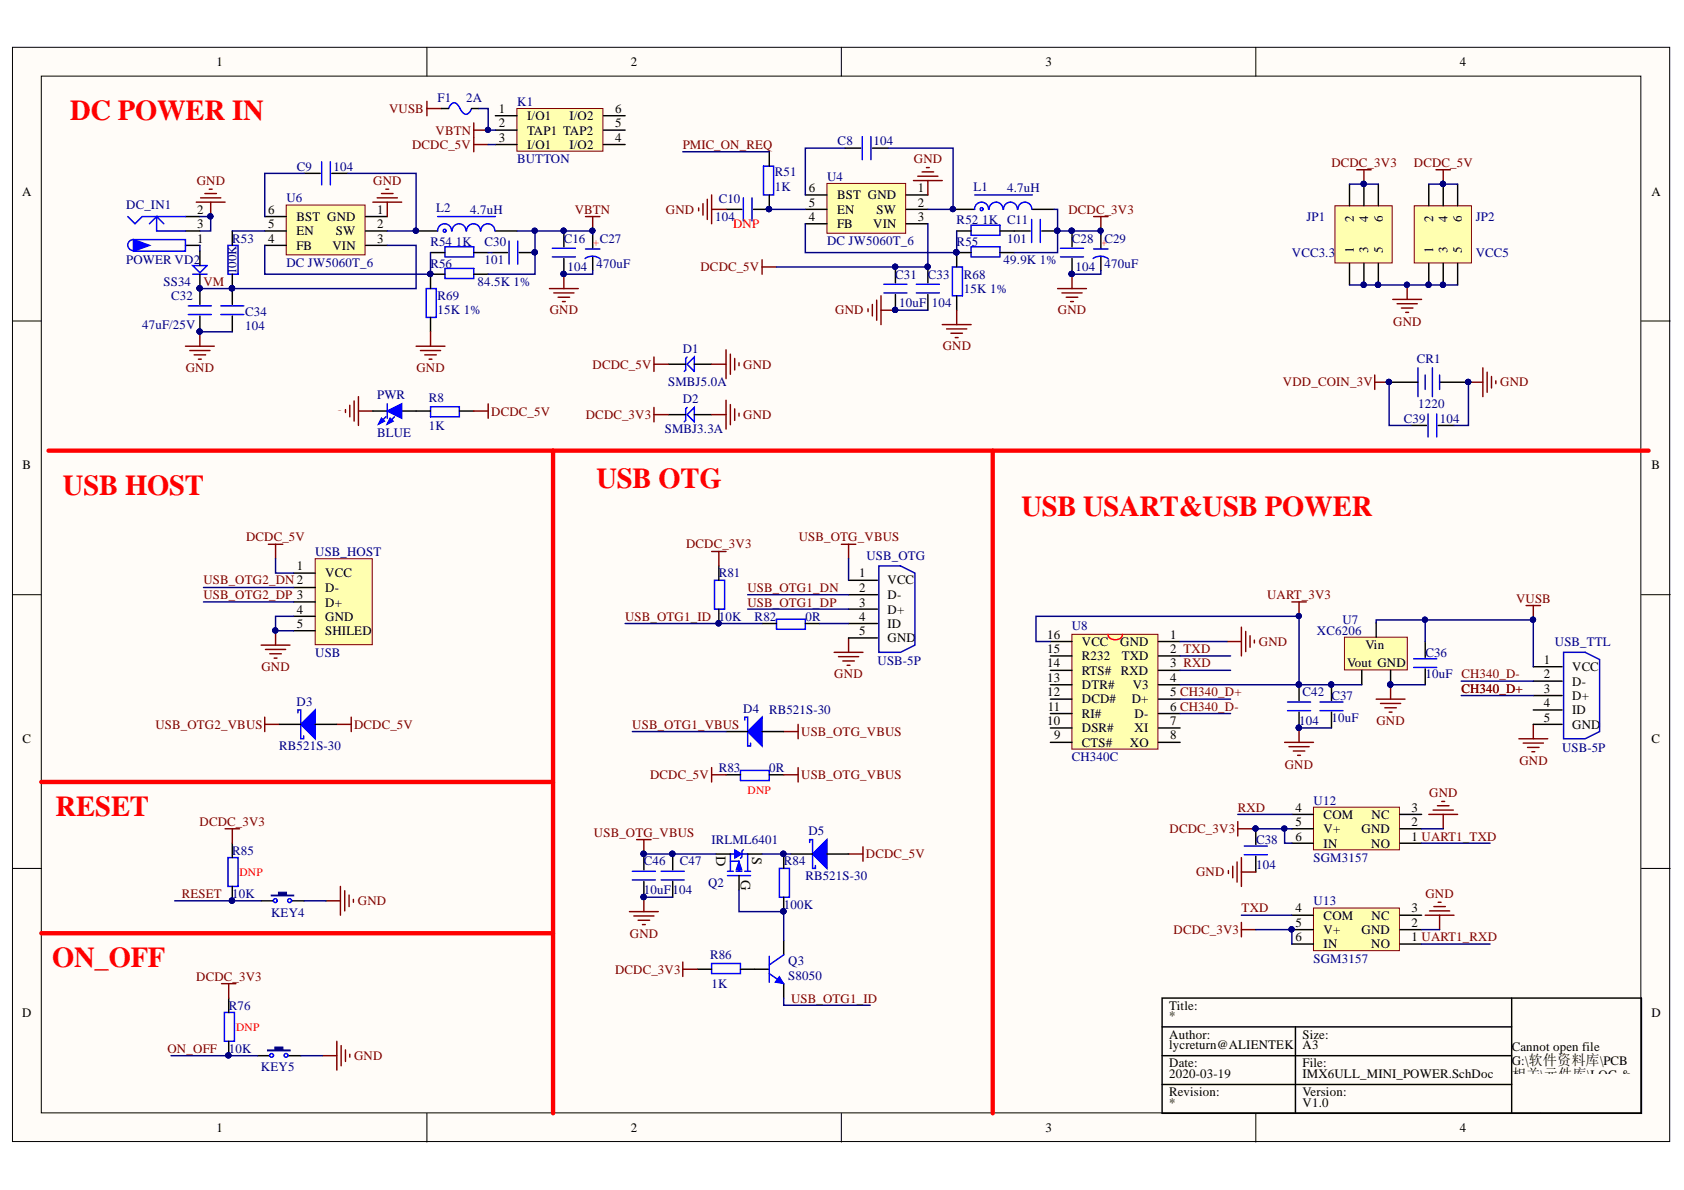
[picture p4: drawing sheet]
<svg xmlns="http://www.w3.org/2000/svg" width="297mm" height="210mm" viewBox="0 0 297 210" stroke-linecap="round" stroke-linejoin="round" font-family="sans-serif">
<defs><g id="words">
<g font-size="5.1" fill="#f00">
<text x="12.4" y="21.2">DC POWER IN</text>
<text x="11.1" y="87.3">USB HOST</text>
<text x="105.2" y="86">USB OTG</text>
<text x="180.2" y="91.1">USB USART&amp;USB POWER</text>
<text x="9.8" y="143.9">RESET</text>
<text x="9.2" y="170.5">ON_OFF</text>
</g>
<g font-size="2.5" fill="#080d02">
<text x="126.3" y="151" transform="rotate(90 126.3 151)">D</text>
<text x="130.7" y="155.2" transform="rotate(90 130.7 155.2)">G</text>
<text x="132.7" y="151.1" transform="rotate(90 132.7 151.1)">S</text>
</g>
<text font-size="2.5" x="266.7" y="190.4">相关\元件库\LOG &amp;</text>
<g font-size="2.3">
<text x="38.2" y="11.7">1</text>
<text x="111.3" y="11.7">2</text>
<text x="184.4" y="11.7">3</text>
<text x="257.5" y="11.7">4</text>
<text x="88" y="20">1</text>
<text x="88" y="22.5">2</text>
<text x="93" y="21.2">I/O1</text>
<text x="93" y="23.8">TAP1 TAP2</text>
<text x="100.4" y="21.2">I/O2</text>
<text x="108.5" y="22.5">5</text>
<text x="108.5" y="20">6</text>
<text x="88" y="25">3</text>
<text x="93" y="26.3">I/O1</text>
<text x="100.4" y="26.3">I/O2</text>
<text x="108.5" y="25">4</text>
<text x="3.9" y="34.5">A</text>
<text x="142.7" y="33.9">6</text>
<text x="147.7" y="35.2">BST GND</text>
<text x="161.9" y="33.9">1</text>
<text x="291.3" y="34.5">A</text>
<text x="34.8" y="37.7">2</text>
<text x="34.8" y="40.2">3</text>
<text x="47.3" y="40.2">5</text>
<text x="47.3" y="37.7">6</text>
<text x="52.3" y="41.5">EN</text>
<text x="52.3" y="39">BST GND</text>
<text x="59.2" y="41.5">SW</text>
<text x="66.5" y="37.7">1</text>
<text x="66.5" y="40.2">2</text>
<text x="142.7" y="39">4</text>
<text x="142.7" y="36.4">5</text>
<text x="147.7" y="40.2">FB</text>
<text x="147.7" y="37.7">EN</text>
<text x="154" y="40.2">VIN</text>
<text x="154.6" y="37.7">SW</text>
<text x="161.9" y="36.4">2</text>
<text x="161.9" y="39">3</text>
<text x="238.8" y="39.2" transform="rotate(-90 238.8 39.2)">2</text>
<text x="241.3" y="39.2" transform="rotate(-90 241.3 39.2)">4</text>
<text x="243.9" y="39.2" transform="rotate(-90 243.9 39.2)">6</text>
<text x="252.8" y="39.2" transform="rotate(-90 252.8 39.2)">2</text>
<text x="255.3" y="39.2" transform="rotate(-90 255.3 39.2)">4</text>
<text x="257.9" y="39.2" transform="rotate(-90 257.9 39.2)">6</text>
<text x="34.8" y="42.8">1</text>
<text x="47.3" y="42.8">4</text>
<text x="52.3" y="44.1">FB</text>
<text x="58.6" y="44.1">VIN</text>
<text x="66.5" y="42.8">3</text>
<text x="238.8" y="44.6" transform="rotate(-90 238.8 44.6)">1</text>
<text x="241.3" y="44.6" transform="rotate(-90 241.3 44.6)">3</text>
<text x="243.9" y="44.6" transform="rotate(-90 243.9 44.6)">5</text>
<text x="252.8" y="44.6" transform="rotate(-90 252.8 44.6)">1</text>
<text x="255.3" y="44.6" transform="rotate(-90 255.3 44.6)">3</text>
<text x="257.9" y="44.6" transform="rotate(-90 257.9 44.6)">5</text>
<text x="4" y="82.8">B</text>
<text x="291.3" y="82.8">B</text>
<text x="52.4" y="100.6">1</text>
<text x="57.4" y="101.8">VCC</text>
<text x="151.6" y="101.8">1</text>
<text x="57.4" y="104.4">D-</text>
<text x="57.4" y="107">D+</text>
<text x="151.6" y="104.4">2</text>
<text x="151.6" y="107">3</text>
<text x="156.6" y="103.1">VCC</text>
<text x="156.6" y="105.7">D-</text>
<text x="52.4" y="108.3">4</text>
<text x="52.4" y="110.8">5</text>
<text x="57.4" y="109.5">GND</text>
<text x="57.4" y="112.1">SHILED</text>
<text x="151.6" y="109.5">4</text>
<text x="151.6" y="112.1">5</text>
<text x="156.6" y="108.3">D+</text>
<text x="156.6" y="110.8">ID</text>
<text x="156.6" y="113.3">GND</text>
<text x="184.7" y="112.6">16</text>
<text x="190.8" y="113.9">VCC</text>
<text x="197.6" y="113.9">GND</text>
<text x="206.4" y="112.6">1</text>
<text x="184.7" y="117.7">14</text>
<text x="184.7" y="115.2">15</text>
<text x="190.8" y="119">RTS#</text>
<text x="190.8" y="116.5">R232</text>
<text x="197.7" y="119">RXD</text>
<text x="197.9" y="116.5">TXD</text>
<text x="206.4" y="115.2">2 TXD</text>
<text x="206.4" y="117.7">3 RXD</text>
<text x="237.6" y="117.7">Vout GND</text>
<text x="240.8" y="114.4">Vin</text>
<text x="272.3" y="117.1">1</text>
<text x="272.3" y="119.7">2</text>
<text x="277.3" y="118.4">VCC</text>
<text x="184.7" y="122.8">12</text>
<text x="184.7" y="120.3">13</text>
<text x="184.8" y="125.3">11</text>
<text x="190.8" y="124.1">DCD#</text>
<text x="190.8" y="121.5">DTR#</text>
<text x="199.6" y="124.1">D+</text>
<text x="199.8" y="121.5">V3</text>
<text x="206.4" y="120.3">4</text>
<text x="206.4" y="122.8">5 CH340_D+</text>
<text x="206.4" y="125.3">6 CH340_D-</text>
<text x="272.3" y="122.2">3</text>
<text x="272.3" y="124.7">4</text>
<text x="277.3" y="120.9">D-</text>
<text x="277.3" y="123.5">D+</text>
<text x="4" y="131.1">C</text>
<text x="184.7" y="127.9">10</text>
<text x="185.9" y="130.4">9</text>
<text x="190.8" y="131.7">CTS#</text>
<text x="190.8" y="129.1">DSR#</text>
<text x="190.8" y="126.6">RI#</text>
<text x="199.3" y="131.7">XO</text>
<text x="200.1" y="126.6">D-</text>
<text x="200.1" y="129.1">XI</text>
<text x="206.4" y="127.9">7</text>
<text x="206.4" y="130.4">8</text>
<text x="272.3" y="127.3">5</text>
<text x="277.3" y="126">ID</text>
<text x="277.3" y="128.6">GND</text>
<text x="291.3" y="131.1">C</text>
<text x="228.5" y="143.2">4</text>
<text x="249" y="143.2">3</text>
<text x="228.5" y="148.3">6</text>
<text x="228.5" y="145.7">5</text>
<text x="233.5" y="144.5">COM</text>
<text x="233.5" y="149.5">IN</text>
<text x="233.5" y="147">V+</text>
<text x="240.2" y="147">GND</text>
<text x="241.9" y="149.5">NO</text>
<text x="241.9" y="144.5">NC</text>
<text x="249" y="148.3">1 UART1_TXD</text>
<text x="249" y="145.7">2</text>
<text x="228.5" y="160.9">4</text>
<text x="249" y="160.9">3</text>
<text x="228.5" y="166">6</text>
<text x="228.5" y="163.5">5</text>
<text x="233.5" y="162.2">COM</text>
<text x="233.5" y="167.3">IN</text>
<text x="233.5" y="164.7">V+</text>
<text x="240.2" y="164.7">GND</text>
<text x="241.9" y="167.3">NO</text>
<text x="241.9" y="162.2">NC</text>
<text x="249" y="166">1 UART1_RXD</text>
<text x="249" y="163.5">2</text>
<text x="3.9" y="179.4">D</text>
<text x="206.2" y="178.1">Title:</text>
<text x="206.2" y="180">*</text>
<text x="291.3" y="179.4">D</text>
<text x="206.2" y="183.2">Author:</text>
<text x="206.2" y="185">lycreturn@ALIENTEK</text>
<text x="229.8" y="183.2">Size:</text>
<text x="229.8" y="185">A3</text>
<text x="266.7" y="185.3">Cannot open file</text>
<text x="206.2" y="188.3">Date:</text>
<text x="206.2" y="190.1">2020-03-19</text>
<text x="229.8" y="188.3">File:</text>
<text x="229.8" y="190.1">IMX6ULL_MINI_POWER.SchDoc</text>
<text x="266.7" y="187.8">G:\软件资料库\PCB</text>
<text x="206.2" y="193.3">Revision:</text>
<text x="206.2" y="195.3">*</text>
<text x="229.8" y="193.3">Version:</text>
<text x="229.8" y="195.3">V1.0</text>
<text x="266.7" y="192.9">Templete\KAIJI2.BMP</text>
<text x="38.2" y="199.7">1</text>
<text x="111.3" y="199.7">2</text>
<text x="184.4" y="199.7">3</text>
<text x="257.5" y="199.7">4</text>
</g>
<g font-size="2.3" fill="#800000">
<text x="68.6" y="20">VUSB</text>
<text x="76.8" y="23.8">VBTN</text>
<text x="72.7" y="26.3">DCDC_5V</text>
<text x="120.4" y="26.3">PMIC_ON_REQ</text>
<text x="161.2" y="28.8">GND</text>
<text x="234.8" y="29.4">DCDC_3V3</text>
<text x="249.4" y="29.4">DCDC_5V</text>
<text x="34.7" y="32.6">GND</text>
<text x="65.8" y="32.6">GND</text>
<text x="101.4" y="37.7">VBTN</text>
<text x="117.5" y="37.7">GND</text>
<text x="188.5" y="37.7">DCDC_3V3</text>
<text x="123.6" y="47.9">DCDC_5V</text>
<text x="35.9" y="50.4">VM</text>
<text x="97" y="55.5">GND</text>
<text x="147.3" y="55.5">GND</text>
<text x="186.6" y="55.5">GND</text>
<text x="245.8" y="57.4">GND</text>
<text x="32.7" y="65.6">GND</text>
<text x="73.5" y="65.6">GND</text>
<text x="104.5" y="65">DCDC_5V</text>
<text x="131.1" y="65">GND</text>
<text x="166.3" y="61.8">GND</text>
<text x="226.3" y="68.2">VDD_COIN_3V</text>
<text x="264.6" y="68.2">GND</text>
<text x="86.7" y="73.3">DCDC_5V</text>
<text x="103.3" y="73.9">DCDC_3V3</text>
<text x="131.1" y="73.9">GND</text>
<text x="43.4" y="95.5">DCDC_5V</text>
<text x="140.9" y="95.5">USB_OTG_VBUS</text>
<text x="121" y="96.7">DCDC_3V3</text>
<text x="35.9" y="105.7">USB_OTG2_DP 3</text>
<text x="35.9" y="103.1">USB_OTG2_DN 2</text>
<text x="131.8" y="104.4">USB_OTG1_DN</text>
<text x="131.8" y="107">USB_OTG1_DP</text>
<text x="223.5" y="105.7">UART_3V3</text>
<text x="267.4" y="106.3">VUSB</text>
<text x="110.3" y="109.5">USB_OTG1_ID 10K</text>
<text x="222.1" y="113.9">GND</text>
<text x="46.1" y="118.4">GND</text>
<text x="147.2" y="119.7">GND</text>
<text x="257.8" y="122.2">CH340_D+</text>
<text x="27.4" y="128.6">USB_OTG2_VBUS</text>
<text x="62.5" y="128.6">DCDC_5V</text>
<text x="111.5" y="128.6">USB_OTG1_VBUS</text>
<text x="141.3" y="129.8">USB_OTG_VBUS</text>
<text x="242.8" y="127.9">GND</text>
<text x="114.7" y="137.4">DCDC_5V</text>
<text x="141.3" y="137.4">USB_OTG_VBUS</text>
<text x="226.6" y="135.6">GND</text>
<text x="268" y="134.9">GND</text>
<text x="218.3" y="143.2">RXD</text>
<text x="252.1" y="140.6">GND</text>
<text x="35.2" y="145.7">DCDC_3V3</text>
<text x="104.8" y="147.6">USB_OTG_VBUS</text>
<text x="206.3" y="147">DCDC_3V3</text>
<text x="152.7" y="151.4">DCDC_5V</text>
<text x="211" y="154.6">GND</text>
<text x="32.1" y="158.4">RESET</text>
<text x="63.1" y="159.7">GND</text>
<text x="219" y="160.9">TXD</text>
<text x="251.4" y="158.4">GND</text>
<text x="111.1" y="165.4">GND</text>
<text x="207" y="164.7">DCDC_3V3</text>
<text x="34.6" y="173">DCDC_3V3</text>
<text x="108.5" y="171.8">DCDC_3V3</text>
<text x="139.5" y="176.8">USB_OTG1_ID</text>
<text x="29.5" y="185.7">ON_OFF</text>
<text x="62.5" y="187">GND</text>
</g>
<g font-size="2.3" fill="#000080">
<text x="77.2" y="18">F1</text>
<text x="82.3" y="18">2A</text>
<text x="91.2" y="18.7">K1</text>
<text x="91.2" y="28.8">BUTTON</text>
<text x="147.8" y="25.6">C8</text>
<text x="154.1" y="25.6">104</text>
<text x="50.5" y="35.7">U6</text>
<text x="52.4" y="30.1">C9</text>
<text x="58.8" y="30.1">104</text>
<text x="126.8" y="35.8">C10</text>
<text x="136.7" y="31.1">R51</text>
<text x="136.7" y="33.7">1K</text>
<text x="145.9" y="31.9">U4</text>
<text x="171.7" y="33.7">L1</text>
<text x="177.6" y="33.9">4.7uH</text>
<text x="22.3" y="37">DC_IN1</text>
<text x="76.9" y="37.5">L2</text>
<text x="82.9" y="37.7">4.7uH</text>
<text x="126.2" y="39">104</text>
<text x="168.7" y="39.6">R52</text>
<text x="173.2" y="39.6">1K C11</text>
<text x="230.4" y="39">JP1</text>
<text x="260.3" y="39">JP2</text>
<text x="22.3" y="46.6">POWER VD2</text>
<text x="41" y="42.8">R53</text>
<text x="50.5" y="47.1">DC JW5060T_6</text>
<text x="75.9" y="43.5">R54</text>
<text x="75.9" y="47.3">R56</text>
<text x="80.4" y="43.5">1K</text>
<text x="85.5" y="43.5">C30</text>
<text x="85.5" y="46.6">101</text>
<text x="99.4" y="42.8">C16</text>
<text x="100.1" y="47.9">104</text>
<text x="105.2" y="47.3">470uF</text>
<text x="105.8" y="42.8">C27</text>
<text x="145.9" y="43.3">DC JW5060T_6</text>
<text x="168.7" y="43.5">R55</text>
<text x="177" y="46.6">49.9K 1%</text>
<text x="177.6" y="42.8">101</text>
<text x="189.1" y="42.8">C28</text>
<text x="189.7" y="47.9">104</text>
<text x="194.8" y="42.8">C29</text>
<text x="194.8" y="47.3">470uF</text>
<text x="227.9" y="45.3">VCC3.3</text>
<text x="260.3" y="45.3">VCC5</text>
<text x="28.9" y="50.4">SS34</text>
<text x="30.2" y="52.9">C32</text>
<text x="41.7" y="48.4" transform="rotate(-90 41.7 48.4)">100K</text>
<text x="77.2" y="52.9">R69</text>
<text x="84.2" y="50.4">84.5K 1%</text>
<text x="157.9" y="49.1">C31</text>
<text x="163.7" y="49.1">C33</text>
<text x="170" y="49.1">R68</text>
<text x="170" y="51.7">15K 1%</text>
<text x="25" y="58">47uF/25V</text>
<text x="43.2" y="55.7">C34</text>
<text x="43.2" y="58.3">104</text>
<text x="77.2" y="55.5">15K 1%</text>
<text x="158.6" y="54.2">10uF</text>
<text x="164.3" y="54.2">104</text>
<text x="120.4" y="62.2">D1</text>
<text x="249.9" y="64.1">CR1</text>
<text x="66.5" y="70.4">PWR</text>
<text x="75.7" y="71">R8</text>
<text x="117.9" y="68.2">SMBJ5.0A</text>
<text x="120.4" y="71.1">D2</text>
<text x="250.2" y="72">1220</text>
<text x="66.5" y="77.1">BLUE</text>
<text x="75.7" y="75.9">1K</text>
<text x="117.3" y="76.4">SMBJ3.3A</text>
<text x="247.6" y="74.6">C39</text>
<text x="254" y="74.6">104</text>
<text x="55.6" y="98">USB_HOST</text>
<text x="126.8" y="101.8">R81</text>
<text x="152.8" y="98.7">USB_OTG</text>
<text x="133.1" y="109.5">R82</text>
<text x="142.1" y="109.5">0R</text>
<text x="189.1" y="111.1">U8</text>
<text x="232.3" y="112.1">XC6206</text>
<text x="236.8" y="110.1">U7</text>
<text x="274.3" y="113.9">USB_TTL</text>
<text x="55.6" y="115.9">USB</text>
<text x="154.8" y="117.4">USB-5P</text>
<text x="251.4" y="115.9">C36</text>
<text x="251.4" y="119.7">10uF CH340_D-</text>
<text x="52.3" y="124.5">D3</text>
<text x="131.1" y="125.8">D4</text>
<text x="229.8" y="122.8">C42</text>
<text x="234.8" y="123.5">C37</text>
<text x="135.7" y="126">RB521S-30</text>
<text x="229.2" y="127.9">104</text>
<text x="234.8" y="127.3">10uF</text>
<text x="49.3" y="132.4">RB521S-30</text>
<text x="126.8" y="136.2">R83</text>
<text x="135.7" y="136.2">0R</text>
<text x="189.1" y="134.3">CH340C</text>
<text x="275.5" y="132.6">USB-5P</text>
<text x="231.7" y="141.9">U12</text>
<text x="125.5" y="148.8">IRLML6401</text>
<text x="142.6" y="147.3">D5</text>
<text x="221.5" y="148.8">C38</text>
<text x="41" y="150.8">R85</text>
<text x="113.6" y="152.7">C46</text>
<text x="119.9" y="152.7">C47</text>
<text x="138.3" y="152.7">R84</text>
<text x="142.1" y="155.2">RB521S-30</text>
<text x="221.5" y="153.3">104</text>
<text x="231.7" y="152.1">SGM3157</text>
<text x="41" y="158.4">10K</text>
<text x="47.8" y="161.7">KEY4</text>
<text x="113.6" y="157.7">10uF104</text>
<text x="124.9" y="156.5">Q2</text>
<text x="138.3" y="160.3">100K</text>
<text x="231.7" y="159.7">U13</text>
<text x="125.2" y="169.2">R86</text>
<text x="139" y="170.2">Q3</text>
<text x="139" y="172.8">S8050</text>
<text x="231.7" y="169.8">SGM3157</text>
<text x="40.4" y="178.1">R76</text>
<text x="125.5" y="174.3">1K</text>
<text x="40.4" y="185.7">10K</text>
<text x="46" y="188.9">KEY5</text>
</g>
<text font-size="2.3" fill="#f00" x="129.3" y="40.2">DNP</text>
<g font-size="2" fill="#f00">
<text x="131.8" y="140.1">DNP</text>
<text x="42.2" y="154.6">DNP</text>
<text x="41.6" y="181.9">DNP</text>
</g>
<g font-size="1.8" fill="#f00">
<text x="104.7" y="42.4" transform="rotate(90 104.7 42.4)">+</text>
<text x="194.3" y="42.4" transform="rotate(90 194.3 42.4)">+</text>
</g>
<text font-size=".3" fill="#800000" x="59.7" y="72.6">GND</text>
</g></defs>
<g fill="#fffcf8" stroke="#000" stroke-width=".18">
<path d="M2.2 8.3h292.3v193.1h-292.3z"/>
<path d="M7.3 13.4h282.1v182.9h-282.1z"/>
</g>
<path d="M75.3 8.3v5.1M148.4 8.3v5.1M221.5 8.3v5.1M2.2 56.6h5.1M289.5 56.6h5.1M2.2 104.9h5.1M289.5 104.9h5.1M2.2 153.2h5.1M289.5 153.2h5.1M75.3 196.4v5.1M148.4 196.4v5.1M221.5 196.4v5.1" fill="none" stroke="#000" stroke-width=".18"/>
<g fill="none" stroke="#000" stroke-width=".26">
<path d="M117.9 64.2h3M117.9 73.1h3M122.5 64.2h3M122.5 73.1h3M248.8 75h2.8M253.7 75h2.8M126.8 99.8v2.6M126.8 107.4v2.6M134.4 110h2.6M142.1 110h2.5M128.1 136.7h2.5M135.7 136.7h2.5"/>
<path d="M229.1 120.8v2.8M229.1 125.6v2.8M41 148.7v2.6M41 156.4v2.5M113.6 150.6v2.8M113.6 155.5v2.8M118.7 150.6v2.8M118.7 155.5v2.8M138.2 150.6v2.6M138.2 158.3v2.5M123 171h2.5M130.6 171h2.6"/>
<path d="M205 176h84.5v20.4h-84.5zM266.6 176v20.4M205 181.1h61.6M205 186.2h61.6M205 191.3h61.6M228.5 181.1v15.3"/>
</g>
<g fill="none" stroke="#00f" stroke-width=".26">
<path d="M121.2 64.2l1.3-1.2v2.5zM121.2 73.1l1.3-1.2v2.5zM121.2 63l-.3 .2v2.1l-.2 .2M121.2 71.9l-.3 .2v2.1l-.2 .2M251.9 73v4.1M253.4 73v4.1M126 102.4h1.8v5h-1.8zM137 109.2h5.1v1.8h-5.1zM130.6 135.9h5.1v1.8h-5.1zM227.1 123.8h4.1M227.1 125.4h4.1M40.2 151.3h1.8v5.1h-1.8z"/>
<path d="M111.5 153.7h4.1M111.5 155.2h4.1M116.6 153.7h4.1M116.6 155.2h4.1M137.5 153.2h1.8v5.1h-1.8zM125.5 169.9h5.1v1.8h-5.1z"/>
</g>
<g fill="none" stroke="#800000" stroke-width=".26">
<path d="M239.3 29.9h2.6M240.6 29.9v2.6M253.3 29.9h2.5M254.6 29.9v2.6M245.7 52.8h5.1M246.4 53.6h3.6M247.2 54.3h2M248 55.1h.5M248.2 50.3v2.5M115.4 64.2h2.5M115.4 73.1h2.5M115.4 63v2.5"/>
<path d="M115.4 71.9v2.5M125.5 64.2h2.6M125.5 73.1h2.6M128.1 61.7v5.1M128.1 70.6v5.1M128.8 62.5v3.5M128.8 71.4v3.5M129.6 63.2v2.1M129.6 72.1v2.1M130.4 64v.5M130.4 72.9v.5M242.5 67.4h2.5"/>
<path d="M242.5 66.2v2.5M259 67.4h2.6M261.6 64.9v5.1M262.3 65.6v3.6M263.1 66.4v2M263.8 67.2v.5M47.3 96h2.6M48.6 96v2.5M125.5 97.3h2.6M126.8 97.3v2.5M148.4 96h2.5M149.7 96v2.5"/>
<path d="M46.1 113.8h5M46.8 114.6h3.6M47.6 115.3h2M48.4 116.1h.5M48.6 111.3v2.5M147.1 115.1h5.1M147.9 115.8h3.6M148.7 116.6h2M149.4 117.4h.5M149.7 112.5v2.6M269.2 106.8h2.5M270.5 106.8v2.5"/>
<path d="M46.7 127.8h2.5M46.7 126.5v2.5M59.4 127.8h2.6M62 126.5v2.5M125.5 135.4v2.5M125.5 136.7h2.6M138.2 129h2.6M138.2 136.7h2.6M140.8 127.8v2.5M140.8 135.4v2.5M267.9 130.3h5.1M268.7 131.1h3.5"/>
<path d="M269.4 131.8h2.1M270.2 132.6h.5M270.5 127.8v2.5M39.7 146.2h2.5M41 146.2v2.5M57.5 158.9h2.5M60 156.4v5M60.8 157.1v3.6M61.6 157.9v2M62.3 158.6v.6M112.3 148.1h2.5M113.6 148.1v2.5"/>
<path d="M113.6 158.3v2.5M149.7 150.6h2.5M152.2 149.4v2.5M111 160.8h5.1M111.8 161.6h3.6M112.6 162.3h2M113.3 163.1h.5M120.4 169.7v2.5M120.4 171h2.6"/>
</g>
<g fill="#000080" stroke="#000080" stroke-width=".18">
<circle cx="248.2" cy="50.2" r=".46"/>
<circle cx="240.5" cy="32.4" r=".46"/>
<circle cx="254.5" cy="32.4" r=".46"/>
<circle cx="126.7" cy="109.9" r=".46"/>
<circle cx="113.5" cy="150.6" r=".46"/>
<circle cx="113.5" cy="158.2" r=".46"/>
<circle cx="118.6" cy="150.6" r=".47"/>
<circle cx="138.2" cy="160.8" r=".46"/>
<circle cx="138.2" cy="150.6" r=".47"/>
<circle cx="48.6" cy="111.2" r=".46"/>
<circle cx="259" cy="67.4" r=".46"/>
<circle cx="245" cy="67.4" r=".46"/>
<circle cx="40.9" cy="158.9" r=".47"/>
<circle cx="229.1" cy="120.7" r=".46"/>
<circle cx="229.1" cy="128.4" r=".46"/>
<circle cx="270.4" cy="109.3" r=".47"/>
</g>
<path d="M8.6 79.5h282.2M97.6 79.5v116.9M175.1 79.5v116.9M7.3 137.9h90.3" fill="none" stroke="#f00" stroke-width=".77"/>
<path d="M189.1 111.9h15.1v20.2h-15.1z" fill="#ffffb0" stroke="#800000" stroke-width=".18"/>
<g fill="none" stroke="#000" stroke-width=".26">
<path d="M185.3 113.2h3.8M185.3 115.7h3.8M185.3 118.2h3.8M204.3 113.2h3.9M204.3 115.7h3.9M204.3 118.2h3.9M185.3 120.8h3.8M185.3 123.3h3.8M185.3 125.9h3.8M185.3 128.4h3.8M185.3 130.9h3.8M204.3 120.8h3.9"/>
<path d="M204.3 123.3h3.9M204.3 125.9h3.9M204.3 128.4h3.9M204.3 130.9h3.9"/>
</g>
<path d="M195.4 111.9a1.37 1.37 0 0 0 2.2 .7l.3-.4 .1-.3" fill="none" stroke="#f00" stroke-width=".26"/>
<path d="M226.6 130.9h5.1M227.4 131.7h3.5M228.1 132.5h2.1M228.9 133.2h.5M229.1 128.4v2.5" fill="none" stroke="#800000" stroke-width=".26"/>
<circle cx="229.1" cy="128.4" r=".46" fill="#000080" stroke="#000080" stroke-width=".18"/>
<path d="M53.1 127.8l2.5-2.6v5.1z" fill="#00f"/>
<path d="M52.5 125.7v-.5h.6v5.1h.5v-.5M53.1 127.8l2.5-2.6v5.1z" fill="none" stroke="#00f" stroke-width=".26"/>
<path d="M49.2 127.8h3.9M55.6 127.8h3.8" fill="none" stroke="#000" stroke-width=".26"/>
<path d="M131.9 129l2.5-2.5v5.1z" fill="#00f"/>
<path d="M131.4 127v-.5h.5v5.1h.5v-.5M131.9 129l2.5-2.5v5.1z" fill="none" stroke="#00f" stroke-width=".26"/>
<path d="M128.1 129h3.8M134.4 129h3.8" fill="none" stroke="#000" stroke-width=".26"/>
<path d="M143.3 150.6l2.6-2.5v5.1z" fill="#00f"/>
<path d="M128.3 154.4h4.1M128.3 153.7h1M128.8 151.9h1.6v1.8M129.6 150.6h-.8v3.1M129.8 153.7h1.1M130.9 150.6h1v3.1M131.4 153.7h1M142.8 148.6v-.5h.5v5.1h.5v-.5M143.3 150.6l2.6-2.5v5.1z" fill="none" stroke="#00f" stroke-width=".26"/>
<path d="M126.3 150.6h2.5M130.4 154.4v2.6M131.9 150.6h2.5M139.5 150.6h3.8M145.9 150.6h3.8" fill="none" stroke="#000" stroke-width=".26"/>
<path d="M130.4 151.9l.5 1.5h-1.1z" fill="#00f"/>
<path d="M130.4 151.9l.5 1.5h-1.1z" fill="none" stroke="#00f" stroke-width=".18"/>
<path d="M129.6 149.9l1.3 .7-1.3 .8z" fill="#00f"/>
<path d="M129.6 149.9l1.3 .7-1.3 .8z" fill="none" stroke="#00f" stroke-width=".18"/>
<path d="M131.1 149.9l-.2 .2v1l-.3 .3" fill="none" stroke="#00f" stroke-width=".26"/>
<path d="M46.1 158.9h2.5M51.1 158.9h2.6" fill="none" stroke="#000" stroke-width=".26"/>
<g fill="#fff" stroke="#00f" stroke-width=".26">
<circle cx="48.5" cy="158.9" r=".34"/>
<circle cx="51.1" cy="158.9" r=".34"/>
</g>
<g fill="#000080" stroke="#000080" stroke-width=".18">
<path d="M47.8 157.9h4v.1h-4z"/>
<path d="M49.1 157.4h1.4v.4h-1.4z"/>
</g>
<path d="M133.2 171h2.5M138.2 165.9v2.5M138.2 173.5v2.5" fill="none" stroke="#000" stroke-width=".26"/>
<path d="M135.7 171.7l2.5 1.8M135.7 168.7v4.6M138.2 168.4l-2.5 1.8" fill="none" stroke="#00f" stroke-width=".26"/>
<path d="M137.5 172.2l.7 1.3-1.5-.2z" fill="#00f"/>
<path d="M137.5 172.2l.7 1.3-1.5-.2z" fill="none" stroke="#00f" stroke-width=".18"/>
<path d="M235.5 36.3h10.1v10.1h-10.1z" fill="#ffffb0" stroke="#800000" stroke-width=".18"/>
<path d="M238 32.5v3.8M240.6 32.5v3.8M243.1 32.5v3.8M238 46.5v3.8M240.6 46.5v3.8M243.1 46.5v3.8" fill="none" stroke="#000" stroke-width=".26"/>
<g fill="#000080" stroke="#000080" stroke-width=".18">
<circle cx="240.5" cy="50.2" r=".46"/>
<circle cx="240.5" cy="32.4" r=".46"/>
<circle cx="243.1" cy="50.2" r=".47"/>
</g>
<path d="M249.5 36.3h10v10.1h-10z" fill="#ffffb0" stroke="#800000" stroke-width=".18"/>
<path d="M252 32.5v3.8M254.6 32.5v3.8M257.1 32.5v3.8M252 46.5v3.8M254.6 46.5v3.8M257.1 46.5v3.8" fill="none" stroke="#000" stroke-width=".26"/>
<g fill="#000080" stroke="#000080" stroke-width=".18">
<circle cx="252" cy="50.2" r=".46"/>
<circle cx="254.5" cy="50.2" r=".46"/>
<circle cx="254.5" cy="32.4" r=".46"/>
</g>
<path d="M55.6 98.5h10.1v15.2h-10.1z" fill="#ffffb0" stroke="#800000" stroke-width=".18"/>
<g fill="none" stroke="#000" stroke-width=".26">
<path d="M77.8 19.1h1.3M83.2 19.1h1.3M32.7 38.2h2.6M32.7 43.3h2.6M32.7 40.7h2.6M35.3 44.3v2.5M35.3 48.4v5.3M35.3 55.7v2.8M245 67.4h5.1M253.9 67.4h5.1M51.8 101.1h3.8M51.8 103.6h3.8"/>
<path d="M51.8 106.2h3.8M51.8 108.7h3.8M51.8 111.3h3.8M149.7 102.4h5.1M149.7 104.9h5.1M149.7 107.4h5.1M149.7 110h5.1M149.7 112.5h5.1M270.5 117.6h5M270.5 120.1h5M270.5 122.7h5M270.5 125.2h5"/>
<path d="M270.5 127.8h5"/>
</g>
<path d="M250.1 64.9v5.1M251.4 66.2v2.5M252.7 64.9v5.1M253.9 66.2v2.5M155 99.8h3.8l2.6 1.3v12.7l-2.6 1.3h-3.8zM275.8 115.1h3.8l2.6 1.2v12.7l-2.6 1.3h-3.8z" fill="none" stroke="#0000b4" stroke-width=".26"/>
<g fill="#000080" stroke="#000080" stroke-width=".18">
<circle cx="245" cy="67.4" r=".46"/>
<circle cx="259" cy="67.4" r=".46"/>
<circle cx="37.1" cy="38.2" r=".47"/>
<circle cx="35.2" cy="58.5" r=".46"/>
<circle cx="35.2" cy="50.9" r=".46"/>
</g>
<g fill="none" stroke="#800000" stroke-width=".26">
<path d="M75.3 17.9v2.5M75.3 19.1h2.5M34.6 35.7h5.1M35.4 34.9h3.5M36.1 34.1h2.1M36.9 33.4h.5M37.2 35.7v2.5M83.6 24.2v2.6M83.6 25.5h2.5M35.3 58.5v2.6M32.7 61.1h5.1M33.5 61.8h3.5"/>
<path d="M34.2 62.6h2.1M35 63.4h.5"/>
</g>
<path d="M79.1 19.1l.1-.2a.85 .85 0 0 1 1.4-.6l.6 1a.94 .94 0 0 0 1.5 .6l.5-.8M22.5 38.2l1.3 1.3 1.3-1.3h7.6M26.4 39.5l1.2-1.3v2.5h5.1M27.6 38.2l1.3 1.3M23.6 42.3a.97 .97 0 0 0-1.1 .9 .97 .97 0 0 0 1.1 1M23.6 42.3h9.1v2h-9.1zM33.2 55.5h4.1M33.2 54h4.1M34 46.8h2.5l-1.2 1.3zM34 48.4h2.5" fill="none" stroke="#00f" stroke-width=".26"/>
<path d="M23.6 42.3l2.8 1-2.8 1z" fill="#00f"/>
<path d="M23.6 42.3l2.8 1-2.8 1z" fill="none" stroke="#00f" stroke-width=".26"/>
<path d="M91.2 19.1h15.2v7.6h-15.2z" fill="#ffffb0" stroke="#800000" stroke-width=".18"/>
<path d="M87.4 20.4h3.8M87.4 23h3.8M87.4 25.5h3.8M106.5 20.4h3.8M106.5 23h3.8M106.5 25.5h3.8" fill="none" stroke="#000" stroke-width=".26"/>
<path d="M83.6 21.7v2.5M83.6 23h2.5" fill="none" stroke="#800000" stroke-width=".26"/>
<circle cx="86.1" cy="22.9" r=".46" fill="#000080" stroke="#000080" stroke-width=".18"/>
<path d="M50.5 36.2h13.9v8.8h-13.9z" fill="#ffffb0" stroke="#800000" stroke-width=".18"/>
<g fill="none" stroke="#000" stroke-width=".26">
<path d="M46.7 38.2h3.8M53.7 30.6h2.8M58.5 30.6h2.8M64.5 38.2h3.8M41 40.7v2.6M41 48.4v5.3M41 55.7v2.8M46.7 40.7h3.8M46.7 43.3h3.8M64.5 40.7h3.8M64.5 43.3h3.8M73.4 40.7h3.8"/>
<path d="M75.9 56v2.5M75.9 44.6h2.6M78.5 48.4h-2.6v2.5M83.6 44.6h2.5M83.6 48.4h2.5M86.7 44.6h2.8M87.4 40.7h3.8M91.6 44.6h2.8M99.5 40.7v2.8M99.5 45.6v2.8M104.5 41.4v2.5M104.5 45.2v2.5"/>
<path d="M65.8 72.5h2.5M70.9 72.5h5M81 72.5h2.6"/>
</g>
<g fill="none" stroke="#00f" stroke-width=".26">
<path d="M56.7 28.5v4.1M58.3 28.5v4.1M77.2 38.2h10.2M38.9 54h4.1M38.9 55.5h4.1M40.2 43.3h1.8v5.1h-1.8zM75.2 50.9h1.8v5.1h-1.8zM78.5 43.5h5.1v1.8h-5.1zM78.5 47.3h5.1v1.8h-5.1zM78.7 40.7a.26 .26 0 0 0-.3-.3 .26 .26 0 0 0-.2 .3 .26 .26 0 0 0 .3 .3l.2-.3M79.7 40.7a1.23 1.23 0 0 0-1.3-1.2 1.23 1.23 0 0 0-1.2 1.2M82.2 40.7a1.22 1.22 0 0 0-1.2-1.2 1.22 1.22 0 0 0-1.2 1.2"/>
<path d="M84.7 40.7a1.22 1.22 0 0 0-1.2-1.2 1.22 1.22 0 0 0-1.2 1.2M87.3 40.7a1.23 1.23 0 0 0-1.3-1.2 1.23 1.23 0 0 0-1.2 1.2M89.8 42.5v4.1M91.3 42.5v4.1M97.4 43.8h4.1M97.4 45.3h4.1M103.2 45.6l.1-.1a2.25 2.25 0 0 1 2.5 .1M103.3 43.9h2.5M75.9 71.7h5.1v1.8h-5.1z"/>
</g>
<g fill="#000080" stroke="#000080" stroke-width=".18">
<circle cx="40.9" cy="50.9" r=".46"/>
<circle cx="73.3" cy="40.7" r=".46"/>
<circle cx="75.9" cy="48.3" r=".46"/>
<circle cx="94.3" cy="44.5" r=".46"/>
<circle cx="99.4" cy="40.7" r=".46"/>
<circle cx="99.4" cy="48.3" r=".46"/>
<circle cx="104.5" cy="40.7" r=".46"/>
</g>
<g fill="none" stroke="#800000" stroke-width=".26">
<path d="M65.8 35.7h5.1M66.5 34.9h3.6M67.3 34.1h2M68.1 33.4h.5M68.3 35.7v2.5M103.3 38.2h2.5M104.5 38.2v2.5M75.9 58.5v2.6M96.9 50.9h5.1M97.7 51.7h3.5M98.4 52.4h2.1M99.2 53.2h.5"/>
<path d="M99.5 48.4v2.5M60.9 72.2v.6M61.7 71.5v2M62.5 70.7v3.6M63.2 70v5M63.2 72.5h2.6M73.4 61.1h5.1M74.2 61.8h3.5M74.9 62.6h2.1M75.7 63.4h.5"/>
</g>
<path d="M68.3 72.5l2.6-1.3v2.6z" fill="#00f"/>
<path d="M68.1 73.5l-1.3 1.3M68.3 72.5l2.6-1.3v2.6zM69.6 73.5l-1.3 1.3" fill="none" stroke="#00f" stroke-width=".26"/>
<path d="M68.8 73.8l.5 .5-1 .5z" fill="#00f"/>
<path d="M68.8 73.8l.5 .5-1 .5z" fill="none" stroke="#00f" stroke-width=".26"/>
<path d="M67.3 73.8l.5 .5-1 .5z" fill="#00f"/>
<path d="M67.3 73.8l.5 .5-1 .5zM68.3 71.2v2.6" fill="none" stroke="#00f" stroke-width=".26"/>
<path d="M83.6 72.5h2.5M86.1 71.2v2.6" fill="none" stroke="#800000" stroke-width=".26"/>
<path d="M145.9 32.4h13.8v8.7h-13.8z" fill="#ffffb0" stroke="#800000" stroke-width=".18"/>
<g fill="none" stroke="#000" stroke-width=".26">
<path d="M128.1 36.9h2.8M135.7 34.4v2.5h-2.8M135.7 26.8v2.5M142.1 34.4h3.8M142.1 36.9h3.8M142.1 39.5h3.8M149 26.1h2.8M153.9 26.1h2.8M159.8 34.4h3.9M159.8 36.9h3.9M159.8 39.5h3.9M168.1 36.9h3.8"/>
<path d="M182.1 36.9h3.8M157.9 47.1v2.8M157.9 51.9v2.8M163.7 47.1v2.8M163.7 51.9v2.8M168.7 52.2v2.5M168.7 40.7h2.6M171.3 44.6h-2.6v2.5M176.4 40.7h5.3M176.4 44.6h2.5M183.8 40.7h2.7M189.1 40.7v2.8"/>
<path d="M189.1 45.6v2.8M194.2 41.4v2.5M194.2 45.2v2.5"/>
</g>
<g fill="none" stroke="#00f" stroke-width=".26">
<path d="M131.1 34.9v4.1M132.6 34.9v4.1M134.7 29.3h1.8v5.1h-1.8zM152.1 24.1v4.1M153.6 24.1v4.1M171.3 39.7h5.1v1.8h-5.1zM171.9 34.4h10.2M173.4 36.9a.26 .26 0 0 0-.3-.3 .26 .26 0 0 0-.2 .3 .26 .26 0 0 0 .3 .3l.2-.3M174.4 36.9a1.23 1.23 0 0 0-1.3-1.2 1.23 1.23 0 0 0-1.2 1.2M176.9 36.9a1.22 1.22 0 0 0-1.2-1.2 1.22 1.22 0 0 0-1.2 1.2M179.5 36.9a1.22 1.22 0 0 0-1.3-1.2 1.22 1.22 0 0 0-1.2 1.2M182 38.7v4.1"/>
<path d="M182 36.9a1.22 1.22 0 0 0-1.2-1.2 1.22 1.22 0 0 0-1.2 1.2M183.5 38.7v4.1M155.9 50.1h4.1M155.9 51.7h4.1M161.6 50.1h4.1M161.6 51.7h4.1M168 47.1h1.8v5.1h-1.8zM171.3 43.5h5.1v1.8h-5.1zM187.1 43.8h4M187.1 45.3h4M192.8 45.6l.1-.1a2.28 2.28 0 0 1 2.6 .1M192.9 43.9h2.5"/>
</g>
<g fill="none" stroke="#800000" stroke-width=".26">
<path d="M123.2 36.7v.5M124 35.9v2M124.8 35.2v3.5M125.5 34.4v5.1M125.5 36.9h2.6M161.1 31.8h5.1M161.9 31.1h3.5M162.6 30.3h2.1M163.4 29.6h.5M163.7 31.8v2.6M192.9 38.2h2.5M194.2 38.2v2.5"/>
<path d="M134.4 45.8v2.6M134.4 47.1h2.6M153.1 54.5v.5M153.9 53.7v2M154.6 52.9v3.6M155.4 52.2v5.1M155.4 54.7h2.5M166.2 57.3h5.1M167 58h3.5M167.7 58.8h2.1M168.5 59.5h.5M168.7 54.7v2.6"/>
<path d="M186.5 50.9h5.1M187.3 51.7h3.6M188.1 52.4h2M188.8 53.2h.5M189.1 48.4v2.5"/>
</g>
<g fill="#000080" stroke="#000080" stroke-width=".18">
<circle cx="135.6" cy="36.9" r=".46"/>
<circle cx="163.6" cy="47" r=".46"/>
<circle cx="157.9" cy="47" r=".46"/>
<circle cx="157.9" cy="54.7" r=".46"/>
<circle cx="168.1" cy="36.9" r=".46"/>
<circle cx="168.7" cy="44.5" r=".46"/>
<circle cx="186.5" cy="40.7" r=".46"/>
<circle cx="189" cy="40.7" r=".46"/>
<circle cx="189" cy="48.3" r=".46"/>
<circle cx="194.1" cy="40.7" r=".46"/>
</g>
<path d="M237.1 112.4h11.1v5.8h-11.1z" fill="#ffffb0" stroke="#800000" stroke-width=".18"/>
<path d="M240.2 118.2v2.6M242.7 109.9v2.5M245.3 118.2v2.6M251.4 113.2v2.8M251.4 118v2.8M234.9 120.8v2.8M234.9 125.6v2.8" fill="none" stroke="#000" stroke-width=".26"/>
<g fill="#000080" stroke="#000080" stroke-width=".18">
<circle cx="245.2" cy="120.7" r=".46"/>
<circle cx="234.8" cy="120.7" r=".46"/>
<circle cx="229.1" cy="108.7" r=".46"/>
</g>
<path d="M227.9 106.2h2.5M229.1 106.2v2.5M242.7 123.3h5.1M243.5 124.1h3.6M244.3 124.8h2M245 125.6h.5M245.3 120.8v2.5" fill="none" stroke="#800000" stroke-width=".26"/>
<path d="M249.4 116.2h4M249.4 117.7h4M232.8 123.8h4.1M232.8 125.4h4.1" fill="none" stroke="#00f" stroke-width=".26"/>
<path d="M231.7 142.4h15.1v7.5h-15.1z" fill="#ffffb0" stroke="#800000" stroke-width=".18"/>
<path d="M227.9 148.7h3.8M227.9 146.2h3.8M227.9 143.7h3.8M246.9 148.7h3.9M246.9 146.2h3.9M246.9 143.7h3.9" fill="none" stroke="#000" stroke-width=".26"/>
<path d="M231.7 160.2h15.1v7.5h-15.1z" fill="#ffffb0" stroke="#800000" stroke-width=".18"/>
<path d="M221.5 146.2v2.8M221.5 151v2.8M40.3 176v2.6M227.9 166.5h3.8M227.9 164h3.8M227.9 161.4h3.8M246.9 166.5h3.9M246.9 164h3.9M246.9 161.4h3.9M40.3 183.7v2.5M45.4 186.2h2.6M50.5 186.2h2.6" fill="none" stroke="#000" stroke-width=".26"/>
<g fill="#000080" stroke="#000080" stroke-width=".18">
<circle cx="227.8" cy="163.9" r=".46"/>
<circle cx="221.5" cy="146.1" r=".46"/>
<circle cx="40.3" cy="186.2" r=".46"/>
</g>
<path d="M219.5 150.8h4M219.5 149.2h4M39.6 178.6h1.8v5.1h-1.8z" fill="none" stroke="#00f" stroke-width=".26"/>
<g fill="none" stroke="#800000" stroke-width=".26">
<path d="M216.4 113.2h2.6M219 110.6v5.1M219.7 111.4v3.5M220.5 112.1v2.1M221.3 112.9v.5M216.7 153.6v.5M217.4 152.8v2M218.2 152v3.6M218.3 144.9v2.6M218.3 146.2h2.6M219 151.3v5.1M219 153.8h2.5"/>
<path d="M252 143.7h5.1M252.8 142.9h3.5M252.9 159.9h2M253.5 142.1h2.1M253.7 159.2h.5M254.3 141.4h.5M254.6 143.7v2.5M39.1 173.5h2.5M40.3 173.5v2.5M219 162.7v2.5M219 164h2.5M251.4 161.4h5.1"/>
<path d="M252.2 160.7h3.5M253.9 161.4v2.6"/>
</g>
<path d="M7.3 164.6h90.3" fill="none" stroke="#f00" stroke-width=".77"/>
<g fill="#fff" stroke="#00f" stroke-width=".26">
<circle cx="47.9" cy="186.2" r=".34"/>
<circle cx="50.5" cy="186.2" r=".34"/>
</g>
<g fill="#000080" stroke="#000080" stroke-width=".18">
<path d="M47.2 185.2h4v.2h-4z"/>
<path d="M48.5 184.7h1.4v.4h-1.4z"/>
<circle cx="240.5" cy="50.2" r=".46"/>
<circle cx="243.1" cy="50.2" r=".47"/>
<circle cx="248.2" cy="50.2" r=".46"/>
<circle cx="252" cy="50.2" r=".46"/>
<circle cx="254.5" cy="50.2" r=".46"/>
<circle cx="240.5" cy="32.4" r=".46"/>
<circle cx="254.5" cy="32.4" r=".46"/>
<circle cx="126.7" cy="109.9" r=".46"/>
<circle cx="118.6" cy="150.6" r=".47"/>
<circle cx="113.5" cy="150.6" r=".46"/>
<circle cx="113.5" cy="158.2" r=".46"/>
<circle cx="138.2" cy="150.6" r=".47"/>
<circle cx="259" cy="67.4" r=".46"/>
<circle cx="245" cy="67.4" r=".46"/>
<circle cx="138.2" cy="160.8" r=".46"/>
<circle cx="40.9" cy="158.9" r=".47"/>
<circle cx="48.6" cy="111.2" r=".46"/>
<circle cx="37.1" cy="38.2" r=".47"/>
<circle cx="86.1" cy="22.9" r=".46"/>
<circle cx="35.2" cy="50.9" r=".46"/>
<circle cx="40.9" cy="50.9" r=".46"/>
<circle cx="73.3" cy="40.7" r=".46"/>
<circle cx="75.9" cy="48.3" r=".46"/>
<circle cx="94.3" cy="44.5" r=".46"/>
<circle cx="94.3" cy="40.7" r=".46"/>
<circle cx="35.2" cy="58.5" r=".46"/>
<circle cx="104.5" cy="40.7" r=".46"/>
<circle cx="99.4" cy="40.7" r=".46"/>
<circle cx="99.4" cy="48.3" r=".46"/>
<circle cx="168.1" cy="36.9" r=".46"/>
<circle cx="135.6" cy="36.9" r=".46"/>
<circle cx="163.6" cy="47" r=".46"/>
<circle cx="157.9" cy="47" r=".46"/>
<circle cx="157.9" cy="54.7" r=".46"/>
<circle cx="168.7" cy="44.5" r=".46"/>
<circle cx="186.5" cy="40.7" r=".46"/>
<circle cx="189" cy="48.3" r=".46"/>
<circle cx="189" cy="40.7" r=".46"/>
<circle cx="194.1" cy="40.7" r=".46"/>
<circle cx="270.4" cy="109.3" r=".47"/>
<circle cx="251.3" cy="109.3" r=".46"/>
<circle cx="245.2" cy="120.7" r=".46"/>
<circle cx="229.1" cy="128.4" r=".46"/>
<circle cx="229.1" cy="120.7" r=".46"/>
<circle cx="234.8" cy="120.7" r=".46"/>
<circle cx="229.1" cy="108.7" r=".46"/>
<circle cx="226.5" cy="146.1" r=".46"/>
<circle cx="227.8" cy="163.9" r=".46"/>
<circle cx="221.5" cy="146.1" r=".46"/>
<circle cx="40.3" cy="186.2" r=".46"/>
</g>
<path d="M56.9 186.2h2.5M59.4 183.7v5.1M60.2 184.4v3.6M60.9 185.2v2M61.7 186v.5" fill="none" stroke="#800000" stroke-width=".26"/>
<g fill="none" stroke="#000080" stroke-width=".26">
<path d="M84.5 19.1h1.6v3.9h1.3M35.3 38.2h1.9v2.5h-1.9M53.7 30.6h-7v7.6M61.3 30.6h12.1v10.1h-5.1M86.1 25.5h1.3M120.4 26.8h15.3M135.7 36.9h6.4M142.1 39.5v5.1h26.6v-3.9M149 26.1h-6.9v8.3M156.7 26.1h11.4v10.8h-4.4M163.7 39.5v7.6h-26.7M185.9 36.9h.6v7.7h-7.6"/>
<path d="M238 32.5h5.1M252 32.5h5.1M35.3 43.3v1M35.3 58.5h5.7M41 40.7h5.7M46.7 43.3v5.1h29.2v-3.8M68.3 43.3h5.1v7.6h-38.1M86.1 44.6h.6M91.2 40.7h13.3v.7M94.4 40.7v7.7h-8.3M104.5 47.7v.7h-5M157.9 54.7h5.8"/>
<path d="M186.5 40.7h7.7v.7M194.2 47.7v.7h-5.1M238 50.3h19.1M245 67.4v7.6h3.8M259 67.4v7.6h-2.5M48.6 98.5v2.6h3.2M149.7 98.5v3.9M35.9 106.2h15.9M35.9 103.6h15.9M51.8 108.7h-3.2v2.6h3.2M110.3 110h24.1M131.9 104.9h17.8"/>
<path d="M131.9 107.4h17.8M144.6 110h5.1M185.3 113.2h-2.6v-4.5h46.4v12.1M208.2 115.7h8.9M208.2 118.2h8.9M208.2 113.2h8.2M242.7 109.9v-.6h27.8v8.3M251.4 109.3v3.9M111.5 129h16.6M208.2 120.8h32M208.2 123.3h8.9M208.2 125.9h8.9"/>
<path d="M229.1 128.4h5.8M245.3 120.8h6.1M257.7 120.1h12.8M257.7 122.7h12.8M30.8 158.9h15.3M53.7 158.9h3.8M113.6 150.6h12.7M113.6 158.3h5.1M130.4 157v3.8h7.8v5.1M134.4 150.6h5.1M218.3 143.7h9.6M220.9 146.2h7"/>
<path d="M226.6 146.2v2.5h1.3M250.8 146.2h3.8M250.8 148.7h12M138.2 176v1.3h15.3M219 161.4h8.9M221.5 164h6.4v2.5M250.8 164h3.1M250.8 166.5h12M30.2 186.2h15.2M53.1 186.2h3.8"/>
</g>
<use href="#words"/>
</svg>
